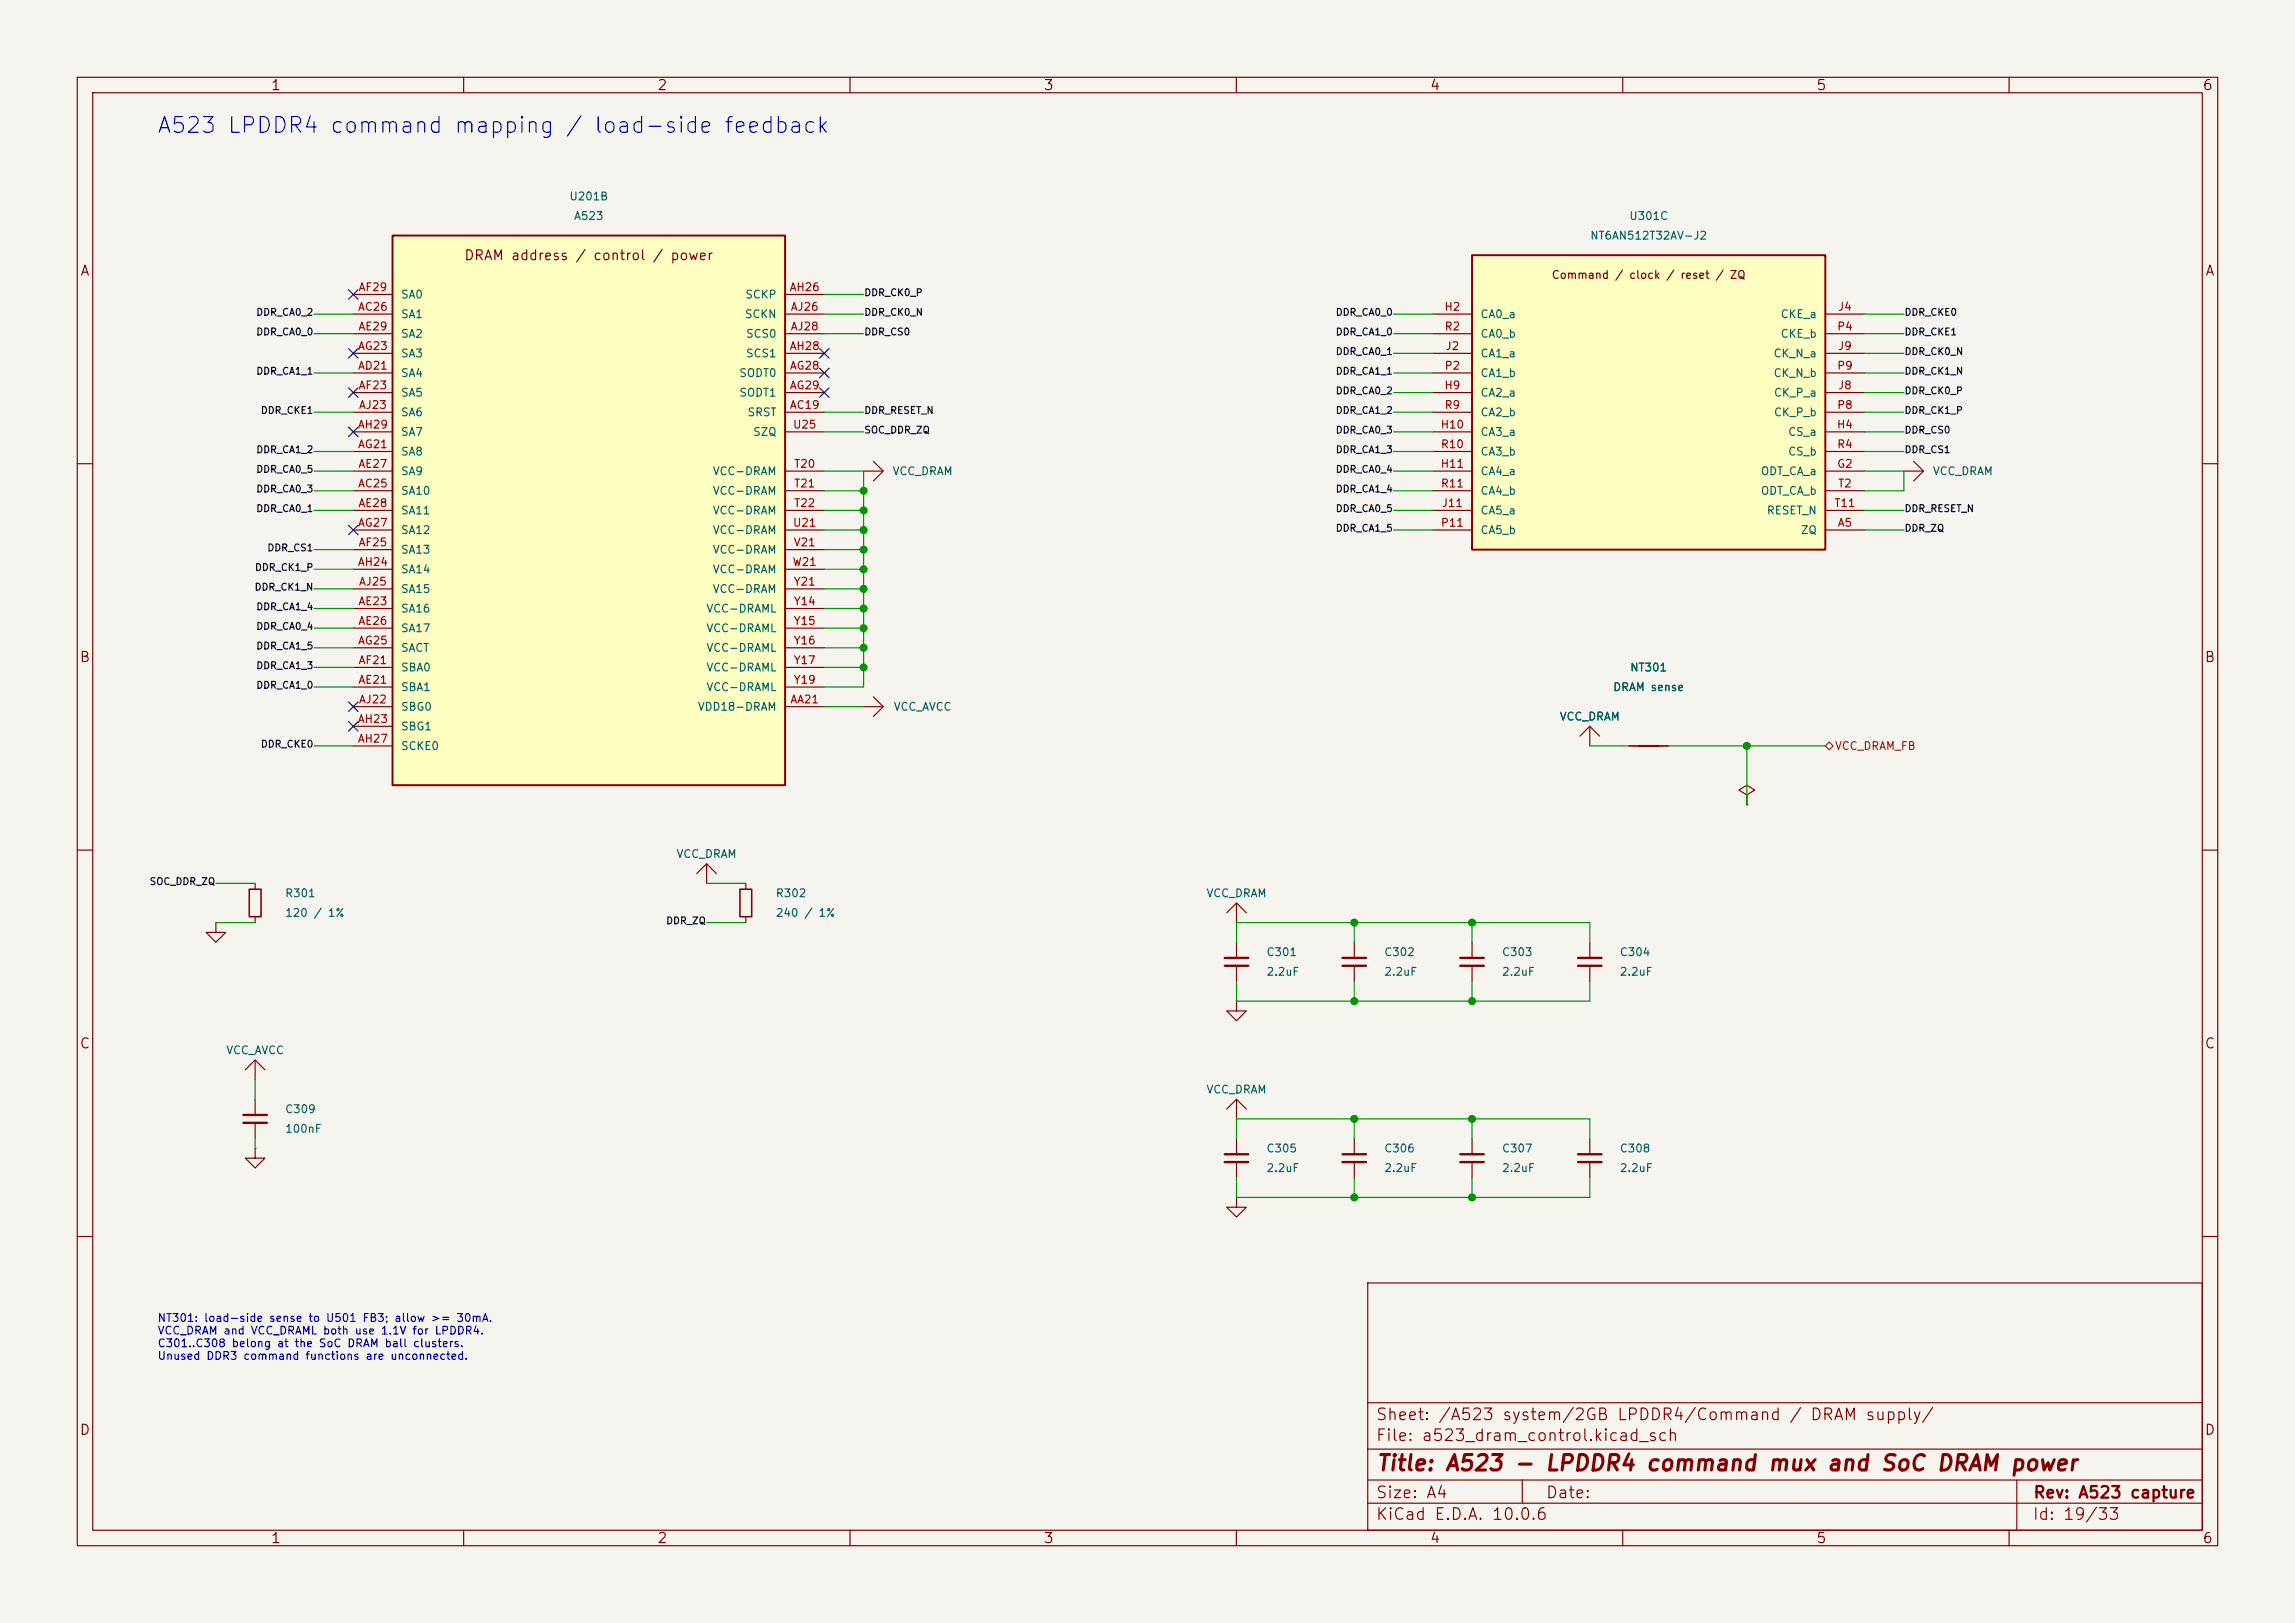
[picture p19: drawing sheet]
<svg xmlns="http://www.w3.org/2000/svg" width="297mm" height="210mm" viewBox="0 0 297 210" stroke-linecap="round" stroke-linejoin="round" font-family="sans-serif">
<defs><g id="words">
<text font-size="2" fill="#0000c2" x="20.2" y="17.7">A523 LPDDR4 command mapping / load-side feedback</text>
<text font-size="2" fill="#840000" x="178" y="190.8">Title: A523 - LPDDR4 command mux and SoC DRAM power</text>
<g font-size="1.5" fill="#840000">
<text x="178" y="184.1">Sheet: /A523 system/2GB LPDDR4/Command / DRAM supply/</text>
<text x="178" y="186.8">File: a523_dram_control.kicad_sch</text>
<text x="178" y="197">KiCad E.D.A. 10.0.6</text>
<text x="178" y="194.2">Size: A4</text>
<text x="200" y="194.2">Date:</text>
<text x="263" y="197">Id: 19/33</text>
<text x="263" y="194.2">Rev: A523 capture</text>
</g>
<g font-size="1.3" fill="#840000">
<text x="35" y="12">1</text>
<text x="85" y="12">2</text>
<text x="135" y="12">3</text>
<text x="185" y="12">4</text>
<text x="235" y="12">5</text>
<text x="285" y="12">6</text>
<text x="10.3" y="36">A</text>
<text x="60" y="34">DRAM address / control / power</text>
<text x="285.3" y="36">A</text>
<text x="10.2" y="86">B</text>
<text x="285.2" y="86">B</text>
<text x="10.2" y="136">C</text>
<text x="285.2" y="136">C</text>
<text x="10.2" y="186">D</text>
<text x="285.2" y="186">D</text>
<text x="35" y="200">1</text>
<text x="85" y="200">2</text>
<text x="135" y="200">3</text>
<text x="185" y="200">4</text>
<text x="235" y="200">5</text>
<text x="285" y="200">6</text>
</g>
<g font-size="1" fill="#006464">
<text x="73.6" y="26.2">U201B</text>
<text x="74.2" y="28.7">A523</text>
<text x="210.8" y="28.7">U301C</text>
<text x="205.7" y="31.2">NT6AN512T32AV-J2</text>
<text x="51.8" y="41.4">SA1</text>
<text x="51.8" y="38.9">SA0</text>
<text x="96.3" y="41.4">SCKN</text>
<text x="96.4" y="38.9">SCKP</text>
<text x="191.5" y="41.4">CA0_a</text>
<text x="230.4" y="41.4">CKE_a</text>
<text x="51.8" y="43.9">SA2</text>
<text x="51.8" y="46.5">SA3</text>
<text x="96.5" y="46.5">SCS1</text>
<text x="96.5" y="43.9">SCS0</text>
<text x="191.5" y="46.5">CA1_a</text>
<text x="191.5" y="43.9">CA0_b</text>
<text x="229.4" y="46.5">CK_N_a</text>
<text x="230.4" y="43.9">CKE_b</text>
<text x="51.8" y="49">SA4</text>
<text x="51.8" y="51.6">SA5</text>
<text x="95.6" y="49">SODT0</text>
<text x="95.6" y="51.6">SODT1</text>
<text x="191.5" y="51.6">CA2_a</text>
<text x="191.5" y="49">CA1_b</text>
<text x="229.4" y="49">CK_N_b</text>
<text x="229.5" y="51.6">CK_P_a</text>
<text x="51.8" y="59.2">SA8</text>
<text x="51.8" y="56.6">SA7</text>
<text x="51.8" y="54.1">SA6</text>
<text x="96.7" y="54.1">SRST</text>
<text x="97.4" y="56.6">SZQ</text>
<text x="191.5" y="56.6">CA3_a</text>
<text x="191.5" y="54.1">CA2_b</text>
<text x="191.5" y="59.2">CA3_b</text>
<text x="229.5" y="54.1">CK_P_b</text>
<text x="231.3" y="56.6">CS_a</text>
<text x="231.3" y="59.2">CS_b</text>
<text x="51.8" y="64.3">SA10</text>
<text x="51.8" y="61.7">SA9</text>
<text x="92.2" y="61.7">VCC-DRAM</text>
<text x="92.2" y="64.3">VCC-DRAM</text>
<text x="115.4" y="61.7">VCC_DRAM</text>
<text x="191.5" y="61.7">CA4_a</text>
<text x="191.5" y="64.3">CA4_b</text>
<text x="227.8" y="61.7">ODT_CA_a</text>
<text x="227.8" y="64.3">ODT_CA_b</text>
<text x="250.1" y="61.7">VCC_DRAM</text>
<text x="51.8" y="66.8">SA11</text>
<text x="51.8" y="71.9">SA13</text>
<text x="51.8" y="69.3">SA12</text>
<text x="92.2" y="66.8">VCC-DRAM</text>
<text x="92.2" y="69.3">VCC-DRAM</text>
<text x="92.2" y="71.9">VCC-DRAM</text>
<text x="191.5" y="66.8">CA5_a</text>
<text x="191.5" y="69.3">CA5_b</text>
<text x="228.6" y="66.8">RESET_N</text>
<text x="233" y="69.3">ZQ</text>
<text x="51.8" y="74.4">SA14</text>
<text x="51.8" y="77">SA15</text>
<text x="92.2" y="74.4">VCC-DRAM</text>
<text x="92.2" y="77">VCC-DRAM</text>
<text x="51.8" y="79.5">SA16</text>
<text x="51.8" y="82">SA17</text>
<text x="91.3" y="79.5">VCC-DRAML</text>
<text x="91.3" y="82">VCC-DRAML</text>
<text x="51.8" y="89.7">SBA1</text>
<text x="51.8" y="87.1">SBA0</text>
<text x="51.8" y="84.6">SACT</text>
<text x="91.3" y="84.6">VCC-DRAML</text>
<text x="91.3" y="87.1">VCC-DRAML</text>
<text x="91.3" y="89.7">VCC-DRAML</text>
<text x="208.7" y="89.7">DRAM sense</text>
<text x="210.9" y="87.1">NT301</text>
<text x="51.8" y="94.7">SBG1</text>
<text x="51.8" y="92.2">SBG0</text>
<text x="90.2" y="92.2">VDD18-DRAM</text>
<text x="115.6" y="92.2">VCC_AVCC</text>
<text x="201.8" y="93.5">VCC_DRAM</text>
<text x="51.8" y="97.3">SCKE0</text>
<text x="87.5" y="111.3">VCC_DRAM</text>
<text x="36.8" y="116.3">R301</text>
<text x="36.8" y="118.9">120 / 1%</text>
<text x="100.3" y="116.3">R302</text>
<text x="100.3" y="118.9">240 / 1%</text>
<text x="156" y="116.3">VCC_DRAM</text>
<text x="163.8" y="124">C301</text>
<text x="179.1" y="124">C302</text>
<text x="194.3" y="124">C303</text>
<text x="209.5" y="124">C304</text>
<text x="163.8" y="126.5">2.2uF</text>
<text x="179.1" y="126.5">2.2uF</text>
<text x="194.3" y="126.5">2.2uF</text>
<text x="209.5" y="126.5">2.2uF</text>
<text x="29.2" y="136.7">VCC_AVCC</text>
<text x="156" y="141.7">VCC_DRAM</text>
<text x="36.8" y="144.3">C309</text>
<text x="36.8" y="146.8">100nF</text>
<text x="163.8" y="149.4">C305</text>
<text x="179.1" y="149.4">C306</text>
<text x="194.3" y="149.4">C307</text>
<text x="209.5" y="149.4">C308</text>
<text x="163.8" y="151.9">2.2uF</text>
<text x="179.1" y="151.9">2.2uF</text>
<text x="194.3" y="151.9">2.2uF</text>
<text x="209.5" y="151.9">2.2uF</text>
</g>
<g font-size="1" fill="#a90000">
<text x="46.2" y="40.5">AC26</text>
<text x="46.3" y="37.9">AF29</text>
<text x="102.1" y="37.9">AH26</text>
<text x="102.2" y="40.5">AJ26</text>
<text x="186.8" y="40.5">H2</text>
<text x="237.8" y="40.5">J4</text>
<text x="46.2" y="45.5">AG23</text>
<text x="46.3" y="43">AE29</text>
<text x="102.1" y="45.5">AH28</text>
<text x="102.2" y="43">AJ28</text>
<text x="186.9" y="43">R2</text>
<text x="187" y="45.5">J2</text>
<text x="237.7" y="43">P4</text>
<text x="237.8" y="45.5">J9</text>
<text x="46.2" y="48.1">AD21</text>
<text x="46.3" y="50.6">AF23</text>
<text x="46.4" y="53.2">AJ23</text>
<text x="102.1" y="53.2">AC19</text>
<text x="102.1" y="48.1">AG28</text>
<text x="102.1" y="50.6">AG29</text>
<text x="186.8" y="50.6">H9</text>
<text x="186.9" y="48.1">P2</text>
<text x="186.9" y="53.2">R9</text>
<text x="237.7" y="53.2">P8</text>
<text x="237.7" y="48.1">P9</text>
<text x="237.8" y="50.6">J8</text>
<text x="46.2" y="55.7">AH29</text>
<text x="46.2" y="58.2">AG21</text>
<text x="102.5" y="55.7">U25</text>
<text x="186.4" y="55.7">H10</text>
<text x="186.4" y="58.2">R10</text>
<text x="237.6" y="55.7">H4</text>
<text x="237.7" y="58.2">R4</text>
<text x="46.2" y="63.3">AC25</text>
<text x="46.3" y="60.8">AE27</text>
<text x="46.3" y="65.9">AE28</text>
<text x="102.7" y="60.8">T20</text>
<text x="102.7" y="63.3">T21</text>
<text x="102.7" y="65.9">T22</text>
<text x="186.4" y="60.8">H11</text>
<text x="186.4" y="63.3">R11</text>
<text x="186.5" y="65.9">J11</text>
<text x="237.3" y="65.9">T11</text>
<text x="237.7" y="60.8">G2</text>
<text x="237.8" y="63.3">T2</text>
<text x="46.2" y="68.4">AG27</text>
<text x="46.3" y="70.9">AF25</text>
<text x="102.5" y="68.4">U21</text>
<text x="102.6" y="70.9">V21</text>
<text x="186.4" y="68.4">P11</text>
<text x="237.7" y="68.4">A5</text>
<text x="46.2" y="73.5">AH24</text>
<text x="46.4" y="76">AJ25</text>
<text x="102.5" y="73.5">W21</text>
<text x="102.6" y="76">Y21</text>
<text x="46.2" y="83.6">AG25</text>
<text x="46.3" y="78.6">AE23</text>
<text x="46.3" y="81.1">AE26</text>
<text x="102.6" y="78.6">Y14</text>
<text x="102.6" y="81.1">Y15</text>
<text x="102.6" y="83.6">Y16</text>
<text x="46.3" y="88.7">AE21</text>
<text x="46.3" y="86.2">AF21</text>
<text x="102.6" y="86.2">Y17</text>
<text x="102.6" y="88.7">Y19</text>
<text x="46.2" y="93.8">AH23</text>
<text x="46.4" y="91.3">AJ22</text>
<text x="102.2" y="91.3">AA21</text>
<text x="46.2" y="96.3">AH27</text>
</g>
<text font-size="1" fill="#840000" x="200.7" y="36.3">Command / clock / reset / ZQ</text>
<text font-size="1" fill="#725600" x="237.4" y="97.3">VCC_DRAM_FB</text>
<g font-size="1" fill="#0000c2">
<text x="20.3" y="171.3">NT301: load-side sense to U501 FB3; allow &gt;= 30mA.</text>
<text x="20.3" y="172.9">VCC_DRAM and VCC_DRAML both use 1.1V for LPDDR4.</text>
<text x="20.3" y="174.6">C301..C308 belong at the SoC DRAM ball clusters.</text>
<text x="20.3" y="176.2">Unused DDR3 command functions are unconnected.</text>
</g>
<g font-size=".9" fill="#0f0f0f">
<text x="33.1" y="41.1">DDR_CA0_2</text>
<text x="111.8" y="41.1">DDR_CK0_N</text>
<text x="111.8" y="38.5">DDR_CK0_P</text>
<text x="172.8" y="41.1">DDR_CA0_0</text>
<text x="246.4" y="41.1">DDR_CKE0</text>
<text x="33.1" y="43.6">DDR_CA0_0</text>
<text x="111.8" y="43.6">DDR_CS0</text>
<text x="172.8" y="43.6">DDR_CA1_0</text>
<text x="172.8" y="46.1">DDR_CA0_1</text>
<text x="246.4" y="46.1">DDR_CK0_N</text>
<text x="246.4" y="43.6">DDR_CKE1</text>
<text x="33.1" y="48.7">DDR_CA1_1</text>
<text x="33.7" y="53.8">DDR_CKE1</text>
<text x="111.8" y="53.8">DDR_RESET_N</text>
<text x="172.8" y="51.2">DDR_CA0_2</text>
<text x="172.8" y="48.7">DDR_CA1_1</text>
<text x="172.8" y="53.8">DDR_CA1_2</text>
<text x="246.4" y="48.7">DDR_CK1_N</text>
<text x="246.4" y="51.2">DDR_CK0_P</text>
<text x="246.4" y="53.8">DDR_CK1_P</text>
<text x="33.1" y="58.8">DDR_CA1_2</text>
<text x="111.8" y="56.3">SOC_DDR_ZQ</text>
<text x="172.8" y="58.8">DDR_CA1_3</text>
<text x="172.8" y="56.3">DDR_CA0_3</text>
<text x="246.4" y="58.8">DDR_CS1</text>
<text x="246.4" y="56.3">DDR_CS0</text>
<text x="33.1" y="61.4">DDR_CA0_5</text>
<text x="33.1" y="63.9">DDR_CA0_3</text>
<text x="172.8" y="61.4">DDR_CA0_4</text>
<text x="172.8" y="63.9">DDR_CA1_4</text>
<text x="33.1" y="66.5">DDR_CA0_1</text>
<text x="34.5" y="71.5">DDR_CS1</text>
<text x="172.8" y="69">DDR_CA1_5</text>
<text x="172.8" y="66.5">DDR_CA0_5</text>
<text x="246.4" y="66.5">DDR_RESET_N</text>
<text x="246.4" y="69">DDR_ZQ</text>
<text x="32.9" y="76.6">DDR_CK1_N</text>
<text x="32.9" y="74.1">DDR_CK1_P</text>
<text x="33.1" y="79.2">DDR_CA1_4</text>
<text x="33.1" y="81.7">DDR_CA0_4</text>
<text x="33.1" y="86.8">DDR_CA1_3</text>
<text x="33.1" y="84.2">DDR_CA1_5</text>
<text x="33.1" y="89.3">DDR_CA1_0</text>
<text x="33.7" y="96.9">DDR_CKE0</text>
<text x="19.3" y="114.7">SOC_DDR_ZQ</text>
<text x="86.1" y="119.8">DDR_ZQ</text>
</g>
</g></defs>
<path d="M0 0h297v210h-297z" fill="#f5f4ef" stroke="#f5f4ef" stroke-width=".13"/>
<g fill="none" stroke="#840000" stroke-width=".15">
<path d="M10 10h277v190h-277zM12 12h273v186h-273zM60 10v2M110 10v2M160 10v2M210 10v2M260 10v2M113 59.7l1.3 1.3-1.3 1.2M247.6 59.7l1.3 1.3-1.3 1.2M10 60h2M111.8 61h2.5M246.4 61h2.5"/>
<path d="M285 60h2M111.8 91.4h2.5M113 90.2l1.3 1.2-1.3 1.3M204.5 95.3l1.2-1.3 1.3 1.3M205.7 94v2.5M210.8 96.5h5.1M10 110h2M27.9 119.4v1.3h1.3l-1.3 1.2-1.2-1.2h1.2M27.9 119.4h.1M33 114.3v.8M33 118.6v.8M90.2 113l1.2-1.2 1.3 1.2"/>
<path d="M91.4 111.8v2.5M96.5 114.3v.8M96.5 118.6v.8M158.7 118.1l1.3-1.3 1.3 1.3M160 116.8v2.6M226.1 102.9l1-.7-1-.6-1.1 .6 1.1 .7v1.2M226.1 104.1h.1M285 110h2M31.7 138.4l1.3-1.2 1.3 1.2M33 137.2v2.5M190.5 121.9v2.1M190.5 125v2"/>
<path d="M205.7 121.9v2.1M205.7 125v2M33 148.6v1.3h1.3l-1.3 1.2-1.3-1.2h1.3M33 148.6h.1M33 142.2v2.1M33 145.3v2M160 154.9v1.3h1.3l-1.3 1.3-1.3-1.3h1.3M160 154.9h.1M175.3 147.3v2.1M175.3 150.4v2M190.5 147.3v2.1M190.5 150.4v2"/>
<path d="M205.7 147.3v2.1M205.7 150.4v2M10 160h2M177 166h108v32h-108zM285 160h2M60 198v2M110 198v2M160 198v2M177 194.5h108M177 191.5h108M177 187.5h108M177 181.5h108"/>
<path d="M197 191.5v3M210 198v2M260 198v2M261 191.5v6.5"/>
</g>
<path d="M189 124h3M189 125h3M204.2 124h3.1M204.2 125h3.1M31.5 144.3h3M31.5 145.3h3M173.7 149.4h3.1M173.7 150.4h3.1M189 149.4h3M189 150.4h3M204.2 149.4h3.1M204.2 150.4h3.1" fill="none" stroke="#840000" stroke-width=".3"/>
<path d="M212.1 96.5h2.5" fill="none" stroke="#840000" stroke-width=".25"/>
<path d="M32.3 115.1h1.5v3.5h-1.5zM95.8 115.1h1.5v3.5h-1.5z" fill="none" stroke="#840000" stroke-width=".2"/>
<path d="M190.5 33h45.7v38.1h-45.7z" fill="#ffffc2"/>
<path d="M190.5 33h45.7v38.1h-45.7z" fill="none" stroke="#840000" stroke-width=".25"/>
<g fill="none" stroke="#840000" stroke-width=".15">
<path d="M185.4 40.6h5.1M185.4 55.9h5.1M185.4 50.8h5.1M185.4 45.7h5.1M185.4 48.3h5.1M185.4 43.2h5.1M185.4 53.3h5.1M185.4 58.4h5.1M236.2 40.6h5.1M236.2 55.9h5.1M236.2 50.8h5.1M236.2 45.7h5.1"/>
<path d="M236.2 48.3h5.1M236.2 43.2h5.1M236.2 53.3h5.1M236.2 58.4h5.1M185.4 68.6h5.1M185.4 61h5.1M185.4 66h5.1M185.4 63.5h5.1M236.2 68.6h5.1M236.2 61h5.1M236.2 66h5.1M236.2 63.5h5.1"/>
<path d="M160 129.5v1.3h1.3l-1.3 1.3-1.3-1.3h1.3M160 129.5h.1M160 121.9v2.1M160 125v2M175.3 121.9v2.1M175.3 125v2M158.7 143.5l1.3-1.3 1.3 1.3M160 142.2v2.6M160 147.3v2.1M160 150.4v2"/>
</g>
<path d="M158.5 124h3M158.5 125h3M173.7 124h3.1M173.7 125h3.1M158.5 149.4h3M158.5 150.4h3" fill="none" stroke="#840000" stroke-width=".3"/>
<path d="M50.8 30.5h50.8v71.1h-50.8z" fill="#ffffc2"/>
<path d="M50.8 30.5h50.8v71.1h-50.8z" fill="none" stroke="#840000" stroke-width=".25"/>
<g fill="none" stroke="#840000" stroke-width=".15">
<path d="M45.7 38.1h5.1M101.6 38.1h5.1M45.7 53.3h5.1M45.7 40.6h5.1M45.7 48.3h5.1M45.7 43.2h5.1M45.7 50.8h5.1M45.7 58.4h5.1M45.7 45.7h5.1M45.7 55.9h5.1M101.6 53.3h5.1M101.6 40.6h5.1"/>
<path d="M101.6 48.3h5.1M101.6 43.2h5.1M101.6 50.8h5.1M101.6 45.7h5.1M101.6 55.9h5.1M45.7 63.5h5.1M45.7 78.7h5.1M45.7 61h5.1M45.7 66h5.1M45.7 71.1h5.1M45.7 68.6h5.1M45.7 73.7h5.1"/>
<path d="M45.7 76.2h5.1M101.6 63.5h5.1M101.6 78.7h5.1M101.6 61h5.1M101.6 66h5.1M101.6 71.1h5.1M101.6 68.6h5.1M101.6 73.7h5.1M101.6 76.2h5.1M45.7 91.4h5.1M45.7 88.9h5.1M45.7 81.3h5.1"/>
<path d="M45.7 86.4h5.1M45.7 83.8h5.1M45.7 94h5.1M45.7 96.5h5.1M101.6 91.4h5.1M101.6 88.9h5.1M101.6 81.3h5.1M101.6 86.4h5.1M101.6 83.8h5.1M210.8 96.5h5.1"/>
</g>
<path d="M236.2 96.5l.5-.5 .5 .5-.5 .5z" fill="none" stroke="#725600" stroke-width=".15"/>
<g fill="none" stroke="#009600" stroke-width=".15">
<path d="M106.7 38.1h5.1M40.6 40.6h5.1M40.6 43.2h5.1M40.6 53.3h5.1M40.6 48.3h5.1M40.6 58.4h5.1M106.7 40.6h5.1M106.7 43.2h5.1M106.7 53.3h5.1M106.7 55.9h5.1M180.3 40.6h5.1M180.3 43.2h5.1"/>
<path d="M180.3 50.8h5.1M180.3 53.3h5.1M180.3 55.9h5.1M180.3 48.3h5.1M180.3 58.4h5.1M180.3 45.7h5.1M241.3 40.6h5.1M241.3 43.2h5.1M241.3 50.8h5.1M241.3 53.3h5.1M241.3 55.9h5.1M241.3 48.3h5.1"/>
<path d="M241.3 58.4h5.1M241.3 45.7h5.1M40.6 61h5.1M40.6 78.7h5.1M40.6 66h5.1M40.6 63.5h5.1M40.6 73.7h5.1M40.6 76.2h5.1M40.6 71.1h5.1M106.7 61h5.1v27.9h-5.1M106.7 78.7h5.1M106.7 66h5.1"/>
<path d="M106.7 63.5h5.1M106.7 73.7h5.1M106.7 76.2h5.1M106.7 71.1h5.1M106.7 68.6h5.1M180.3 61h5.1M180.3 66h5.1M180.3 63.5h5.1M180.3 68.6h5.1M241.3 61h5.1v2.5h-5.1M241.3 66h5.1M241.3 68.6h5.1"/>
<path d="M40.6 96.5h5.1M40.6 83.8h5.1M40.6 81.3h5.1M40.6 86.4h5.1M40.6 88.9h5.1M106.7 83.8h5.1M106.7 81.3h5.1M106.7 86.4h5.1M106.7 91.4h5.1M205.7 96.5h5.1M215.9 96.5h20.3M226.1 96.5v7.6"/>
<path d="M27.9 119.4h5.1M27.9 114.3h5.1M91.4 119.4h5.1M91.4 114.3h5.1M175.3 119.4v2.5M190.5 119.4v2.5M33 139.7v2.5M160 121.9v-2.5h45.7v2.5M160 127v2.5h45.7v-2.5M175.3 127v2.5M190.5 127v2.5M33 147.3v1.3"/>
<path d="M160 147.3v-2.5h45.7v2.5M160 152.4v2.5h45.7v-2.5M175.3 144.8v2.5M175.3 152.4v2.5M190.5 144.8v2.5M190.5 152.4v2.5"/>
</g>
<g fill="none" stroke="#000084" stroke-width=".15">
<path d="M45.1 37.5l1.2 1.2M46.3 37.5l-1.2 1.2M45.1 45.1l1.2 1.2M45.1 55.3l1.2 1.2M45.1 50.2l1.2 1.2M46.3 45.1l-1.2 1.2M46.3 55.3l-1.2 1.2M46.3 50.2l-1.2 1.2M106.1 45.1l1.2 1.2M106.1 47.7l1.2 1.2M106.1 50.2l1.2 1.2M107.3 45.1l-1.2 1.2"/>
<path d="M107.3 47.7l-1.2 1.2M107.3 50.2l-1.2 1.2M45.1 68l1.2 1.2M46.3 68l-1.2 1.2M45.1 93.4l1.2 1.2M45.1 90.8l1.2 1.2M46.3 93.4l-1.2 1.2M46.3 90.8l-1.2 1.2"/>
</g>
<g fill="#009600" stroke="#009600" stroke-width=".13">
<circle cx="111.8" cy="71.1" r=".46"/>
<circle cx="111.8" cy="68.6" r=".46"/>
<circle cx="111.8" cy="66" r=".46"/>
<circle cx="111.8" cy="63.5" r=".46"/>
<circle cx="190.5" cy="129.5" r=".46"/>
<circle cx="190.5" cy="119.4" r=".46"/>
<circle cx="226.1" cy="96.5" r=".46"/>
<circle cx="111.8" cy="81.3" r=".46"/>
<circle cx="111.8" cy="83.8" r=".46"/>
<circle cx="111.8" cy="86.4" r=".46"/>
<circle cx="111.8" cy="73.7" r=".46"/>
<circle cx="111.8" cy="78.7" r=".46"/>
<circle cx="111.8" cy="76.2" r=".46"/>
<circle cx="190.5" cy="154.9" r=".46"/>
<circle cx="190.5" cy="144.8" r=".46"/>
<circle cx="175.3" cy="144.8" r=".46"/>
<circle cx="175.3" cy="154.9" r=".46"/>
<circle cx="175.3" cy="129.5" r=".46"/>
<circle cx="175.3" cy="119.4" r=".46"/>
</g>
<use href="#words"/>
</svg>
